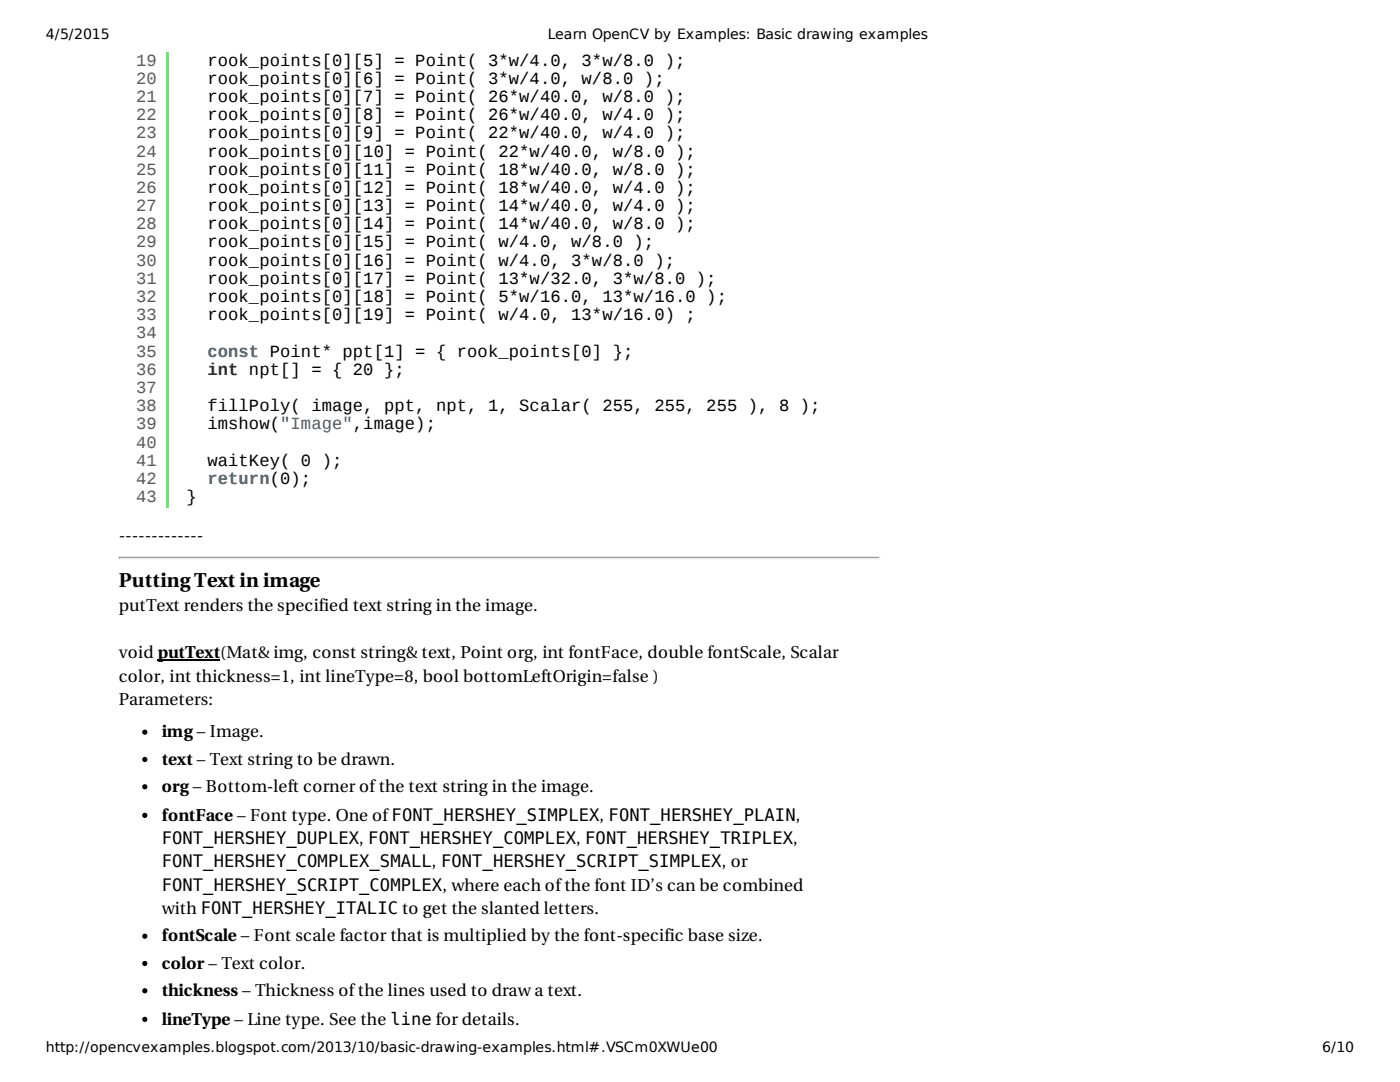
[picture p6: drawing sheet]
<svg xmlns="http://www.w3.org/2000/svg" width="279mm" height="216mm" viewBox="0 0 279 216" stroke-linecap="round" stroke-linejoin="round" font-family="sans-serif">
<defs><g id="words">
<text font-size="4" x="23.7" y="117.1">PuttingText in image</text>
<g font-size="3.4" fill="#5b5b5b">
<text x="27.2" y="13.1">19</text>
<text x="27.2" y="16.7">20</text>
<text x="27.2" y="20.3">21</text>
<text x="27.2" y="24">22</text>
<text x="27.2" y="27.6">23</text>
<text x="27.2" y="31.2">24</text>
<text x="27.2" y="34.9">25</text>
<text x="27.2" y="38.5">26</text>
<text x="27.2" y="42.1">27</text>
<text x="27.2" y="45.8">28</text>
<text x="27.2" y="49.4">29</text>
<text x="27.2" y="53">30</text>
<text x="27.2" y="56.6">31</text>
<text x="27.2" y="60.3">32</text>
<text x="27.2" y="63.9">33</text>
<text x="27.2" y="67.5">34</text>
<text x="27.2" y="71.2">35</text>
<text x="27.2" y="74.8">36</text>
<text x="27.2" y="78.4">37</text>
<text x="27.2" y="82.1">38</text>
<text x="27.2" y="85.7">39</text>
<text x="27.2" y="89.3">40</text>
<text x="27.2" y="92.9">41</text>
<text x="27.2" y="96.6">42</text>
<text x="27.2" y="100.2">43</text>
</g>
<g font-size="3.4">
<text x="41.4" y="13.1">rook_points[0][5] = Point( 3*w/4.0, 3*w/8.0 );</text>
<text x="41.4" y="16.7">rook_points[0][6] = Point( 3*w/4.0, w/8.0 );</text>
<text x="41.4" y="20.3">rook_points[0][7] = Point( 26*w/40.0, w/8.0 );</text>
<text x="41.4" y="24">rook_points[0][8] = Point( 26*w/40.0, w/4.0 );</text>
<text x="41.4" y="27.6">rook_points[0][9] = Point( 22*w/40.0, w/4.0 );</text>
<text x="41.4" y="31.2">rook_points[0][10] = Point( 22*w/40.0, w/8.0 );</text>
<text x="41.4" y="34.9">rook_points[0][11] = Point( 18*w/40.0, w/8.0 );</text>
<text x="41.4" y="38.5">rook_points[0][12] = Point( 18*w/40.0, w/4.0 );</text>
<text x="41.4" y="42.1">rook_points[0][13] = Point( 14*w/40.0, w/4.0 );</text>
<text x="41.4" y="45.8">rook_points[0][14] = Point( 14*w/40.0, w/8.0 );</text>
<text x="41.4" y="49.4">rook_points[0][15] = Point( w/4.0, w/8.0 );</text>
<text x="41.4" y="53">rook_points[0][16] = Point( w/4.0, 3*w/8.0 );</text>
<text x="41.4" y="56.6">rook_points[0][17] = Point( 13*w/32.0, 3*w/8.0 );</text>
<text x="41.4" y="60.3">rook_points[0][18] = Point( 5*w/16.0, 13*w/16.0 );</text>
<text x="41.4" y="63.9">rook_points[0][19] = Point( w/4.0, 13*w/16.0) ;</text>
<text x="41.4" y="82.1">fillPoly( image, ppt, npt, 1, Scalar( 255, 255, 255 ), 8 );</text>
<text x="41.4" y="85.7">imshow(&quot;Image&quot;,image);</text>
<text x="41.4" y="92.9">waitKey( 0 );</text>
<text x="37.2" y="100.2">}</text>
<text x="23.7" y="108">-------------</text>
<text x="23.7" y="122">putText renders the specified text string in the image.</text>
<text x="23.7" y="131.3">void putText(Mat&amp; img, const string&amp; text, Point org, int fontFace, double fontScale, Scalar</text>
<text x="23.7" y="136">color, int thickness=1, int lineType=8, bool bottomLeftOrigin=false )</text>
<text x="23.7" y="140.7">Parameters:</text>
<text x="32.3" y="147.1">img – Image.</text>
<text x="32.3" y="152.6">text – Text string to be drawn.</text>
<text x="32.3" y="158">org – Bottom-left corner ofthe text string in the image.</text>
<text x="32.3" y="163.7">fontFace – Font type. One ofFONT_HERSHEY_SIMPLEX, FONT_HERSHEY_PLAIN,</text>
<text x="32.3" y="168.4">FONT_HERSHEY_DUPLEX, FONT_HERSHEY_COMPLEX, FONT_HERSHEY_TRIPLEX,</text>
<text x="32.3" y="173.1">FONT_HERSHEY_COMPLEX_SMALL, FONT_HERSHEY_SCRIPT_SIMPLEX, or</text>
<text x="32.3" y="177.7">FONT_HERSHEY_SCRIPT_COMPLEX, where each ofthe font ID’s can be combined</text>
<text x="32.3" y="182.4">with FONT_HERSHEY_ITALICto get the slanted letters.</text>
<text x="32.3" y="187.8">fontScale – Font scale factor that is multiplied by the font-specific base size.</text>
<text x="32.3" y="193.3">color – Text color.</text>
<text x="32.3" y="198.7">thickness – Thickness ofthe lines used to draw a text.</text>
<text x="32.3" y="204.4">lineType – Line type. See the linefor details.</text>
</g>
<g font-size="3.4" fill="#069">
<text x="41.4" y="71.2">const Point* ppt[1] = { rook_points[0] };</text>
<text x="41.4" y="96.6">return(0);</text>
</g>
<text font-size="3.4" fill="#2c2c2c" x="41.4" y="74.8">int npt[] = { 20 };</text>
<g font-size="2.8">
<text x="9.2" y="7.8">4/5/2015</text>
<text x="109.4" y="7.8">Learn OpenCV by Examples: Basic drawing examples</text>
<text x="9.2" y="209.9">http://opencvexamples.blogspot.com/2013/10/basic-drawing-examples.html#.VSCm0XWUe00</text>
<text x="263.9" y="209.9">6/10</text>
</g>
</g></defs>
<path d="M23.7 111.2h152" fill="none" stroke="#9a9a9a" stroke-width=".26"/>
<path d="M23.7 111.5h152" fill="none" stroke="#eee" stroke-width=".26"/>
<path d="M23.7 111.1h.3v.3l-.3 .2z" fill="#9a9a9a"/>
<path d="M175.7 111.1v.5h-.3v-.2z" fill="#eee"/>
<path d="M31.5 131.7h12.4" fill="none" stroke="#000" stroke-width=".26"/>
<g fill="#000">
<circle cx="28.9" cy="157" r=".52"/>
<circle cx="28.9" cy="151.5" r=".52"/>
<circle cx="28.9" cy="146.1" r=".52"/>
<circle cx="28.9" cy="162.7" r=".52"/>
<circle cx="28.9" cy="197.7" r=".52"/>
<circle cx="28.9" cy="186.8" r=".52"/>
<circle cx="28.9" cy="192.3" r=".52"/>
<circle cx="28.9" cy="203.4" r=".52"/>
</g>
<g fill="#fff">
<path d="M23.7 10.2h152v91h-152z"/>
<path d="M23.7 10.5h10.1v3.6h-10.1z"/>
</g>
<path d="M33 10.5h.8v3.6h-.8z" fill="#6ce26c"/>
<path d="M23.7 14.1h10.1v3.7h-10.1z" fill="#fff"/>
<path d="M33 14.1h.8v3.7h-.8z" fill="#6ce26c"/>
<path d="M23.7 17.8h10.1v3.6h-10.1z" fill="#fff"/>
<path d="M33 17.8h.8v3.6h-.8z" fill="#6ce26c"/>
<path d="M23.7 21.4h10.1v3.6h-10.1z" fill="#fff"/>
<path d="M33 21.4h.8v3.6h-.8z" fill="#6ce26c"/>
<path d="M23.7 25h10.1v3.6h-10.1z" fill="#fff"/>
<path d="M33 25h.8v3.6h-.8z" fill="#6ce26c"/>
<path d="M23.7 28.6h10.1v3.7h-10.1z" fill="#fff"/>
<path d="M33 28.6h.8v3.7h-.8z" fill="#6ce26c"/>
<path d="M23.7 32.3h10.1v3.6h-10.1z" fill="#fff"/>
<path d="M33 32.3h.8v3.6h-.8z" fill="#6ce26c"/>
<path d="M23.7 35.9h10.1v3.6h-10.1z" fill="#fff"/>
<path d="M33 35.9h.8v3.6h-.8z" fill="#6ce26c"/>
<path d="M23.7 39.5h10.1v3.7h-10.1z" fill="#fff"/>
<path d="M33 39.5h.8v3.7h-.8z" fill="#6ce26c"/>
<path d="M23.7 43.2h10.1v3.6h-10.1z" fill="#fff"/>
<path d="M33 43.2h.8v3.6h-.8z" fill="#6ce26c"/>
<path d="M23.7 46.8h10.1v3.6h-10.1z" fill="#fff"/>
<path d="M33 46.8h.8v3.6h-.8z" fill="#6ce26c"/>
<path d="M23.7 50.4h10.1v3.7h-10.1z" fill="#fff"/>
<path d="M33 50.4h.8v3.7h-.8z" fill="#6ce26c"/>
<path d="M23.7 54.1h10.1v3.6h-10.1z" fill="#fff"/>
<path d="M33 54.1h.8v3.6h-.8z" fill="#6ce26c"/>
<path d="M23.7 57.7h10.1v3.6h-10.1z" fill="#fff"/>
<path d="M33 57.7h.8v3.6h-.8z" fill="#6ce26c"/>
<path d="M23.7 61.3h10.1v3.6h-10.1z" fill="#fff"/>
<path d="M33 61.3h.8v3.6h-.8z" fill="#6ce26c"/>
<path d="M23.7 64.9h10.1v3.7h-10.1z" fill="#fff"/>
<path d="M33 64.9h.8v3.7h-.8z" fill="#6ce26c"/>
<path d="M23.7 68.6h10.1v3.6h-10.1z" fill="#fff"/>
<path d="M33 68.6h.8v3.6h-.8z" fill="#6ce26c"/>
<path d="M23.7 72.2h10.1v3.6h-10.1z" fill="#fff"/>
<path d="M33 72.2h.8v3.6h-.8z" fill="#6ce26c"/>
<path d="M23.7 75.8h10.1v3.7h-10.1z" fill="#fff"/>
<path d="M33 75.8h.8v3.7h-.8z" fill="#6ce26c"/>
<path d="M23.7 79.5h10.1v3.6h-10.1z" fill="#fff"/>
<path d="M33 79.5h.8v3.6h-.8z" fill="#6ce26c"/>
<path d="M23.7 83.1h10.1v3.6h-10.1z" fill="#fff"/>
<path d="M33 83.1h.8v3.6h-.8z" fill="#6ce26c"/>
<path d="M23.7 86.7h10.1v3.7h-10.1z" fill="#fff"/>
<path d="M33 86.7h.8v3.7h-.8z" fill="#6ce26c"/>
<path d="M23.7 90.4h10.1v3.6h-10.1z" fill="#fff"/>
<path d="M33 90.4h.8v3.6h-.8z" fill="#6ce26c"/>
<path d="M23.7 94h10.1v3.6h-10.1z" fill="#fff"/>
<path d="M33 94h.8v3.6h-.8z" fill="#6ce26c"/>
<path d="M23.7 97.6h10.1v3.6h-10.1z" fill="#fff"/>
<path d="M33 97.6h.8v3.6h-.8z" fill="#6ce26c"/>
<g fill="#fff">
<path d="M33.8 10.5h141.9v3.6h-141.9z"/>
<path d="M33.8 14.1h141.9v3.7h-141.9z"/>
<path d="M33.8 17.8h141.9v3.6h-141.9z"/>
<path d="M33.8 21.4h141.9v3.6h-141.9z"/>
<path d="M33.8 25h141.9v3.6h-141.9z"/>
<path d="M33.8 28.6h141.9v3.7h-141.9z"/>
<path d="M33.8 32.3h141.9v3.6h-141.9z"/>
<path d="M33.8 35.9h141.9v3.6h-141.9z"/>
<path d="M33.8 39.5h141.9v3.7h-141.9z"/>
<path d="M33.8 43.2h141.9v3.6h-141.9z"/>
<path d="M33.8 46.8h141.9v3.6h-141.9z"/>
<path d="M33.8 50.4h141.9v3.7h-141.9z"/>
<path d="M33.8 54.1h141.9v3.6h-141.9z"/>
<path d="M33.8 57.7h141.9v3.6h-141.9z"/>
<path d="M33.8 61.3h141.9v3.6h-141.9z"/>
<path d="M33.8 64.9h141.9v3.7h-141.9z"/>
<path d="M33.8 68.6h141.9v3.6h-141.9z"/>
<path d="M33.8 72.2h141.9v3.6h-141.9z"/>
<path d="M33.8 75.8h141.9v3.7h-141.9z"/>
<path d="M33.8 79.5h141.9v3.6h-141.9z"/>
<path d="M33.8 83.1h141.9v3.6h-141.9z"/>
<path d="M33.8 86.7h141.9v3.7h-141.9z"/>
<path d="M33.8 90.4h141.9v3.6h-141.9z"/>
<path d="M33.8 94h141.9v3.6h-141.9z"/>
<path d="M33.8 97.6h141.9v3.6h-141.9z"/>
<path d="M179.8 10.2h11.9v10.9a2.07 2.07 0 0 1-2 2.1h-7.8a2.07 2.07 0 0 1-2.1-2.1z"/>
<path d="M181.6 10.2h8.3v.8h-8.3z"/>
<path d="M181.6 12.3h8.3v8.3h-8.3z"/>
</g>
<use href="#words"/>
</svg>
